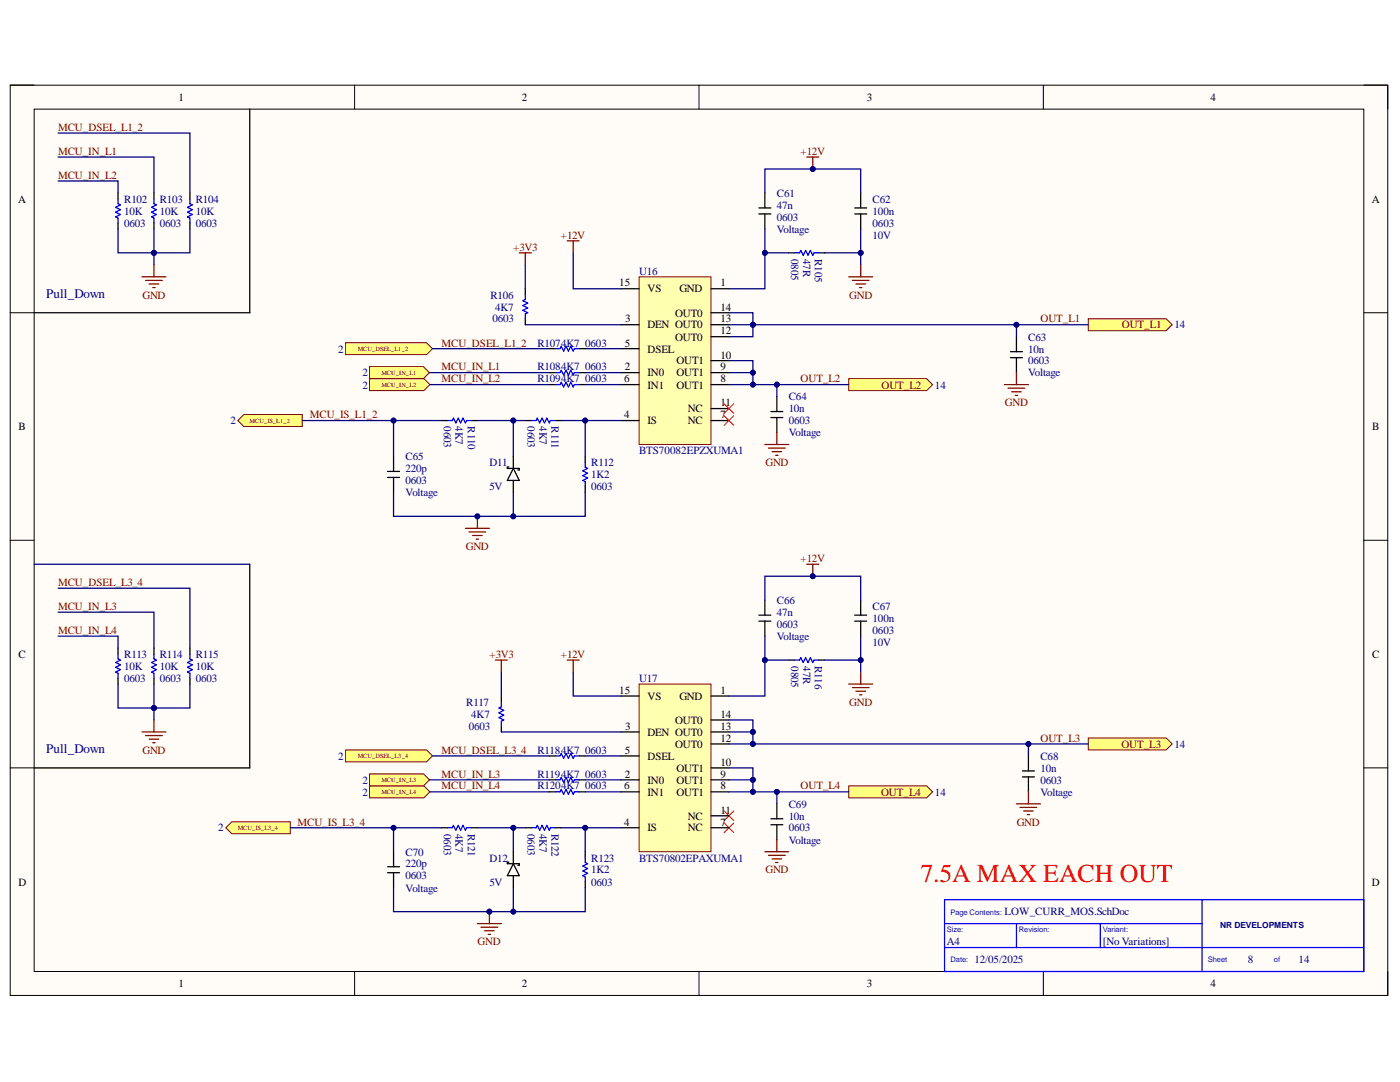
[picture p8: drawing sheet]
<svg xmlns="http://www.w3.org/2000/svg" width="279mm" height="216mm" viewBox="0 0 279 216" stroke-linecap="round" stroke-linejoin="round" font-family="sans-serif">
<defs><g id="words">
<text font-size="5.2" fill="#f00" x="183.7" y="176.1">7.5A MAX EACH OUT</text>
<g font-size="2.6" fill="#000080">
<text x="9.2" y="59.4">Pull_Down</text>
<text x="9.2" y="150.3">Pull_Down</text>
</g>
<g font-size="2.2">
<text x="35.6" y="20.1">1</text>
<text x="104.1" y="20.1">2</text>
<text x="173" y="20.1">3</text>
<text x="241.6" y="20.1">4</text>
<text x="3.6" y="40.4">A</text>
<text x="273.8" y="40.4">A</text>
<text x="123.6" y="57.2">15</text>
<text x="129.2" y="58.3">VS</text>
<text x="135.6" y="58.3">GND</text>
<text x="143.8" y="57.2">1</text>
<text x="124.8" y="64.4">3</text>
<text x="129.2" y="65.5">DEN OUT0</text>
<text x="134.7" y="63.2">OUT0</text>
<text x="143.8" y="64.4">13</text>
<text x="143.8" y="62">14</text>
<text x="124.7" y="69.2">5</text>
<text x="129.2" y="70.4">DSEL</text>
<text x="134.7" y="68">OUT0</text>
<text x="143.8" y="71.5">10</text>
<text x="143.8" y="66.7">12</text>
<text x="124.6" y="76.3">6</text>
<text x="124.7" y="73.9">2</text>
<text x="129.2" y="75.1">IN0</text>
<text x="129.2" y="77.5">IN1</text>
<text x="135" y="77.5">OUT1</text>
<text x="135" y="75.1">OUT1</text>
<text x="135" y="72.7">OUT1</text>
<text x="143.8" y="76.3">8</text>
<text x="143.8" y="73.9">9</text>
<text x="124.6" y="83.5">4</text>
<text x="137.3" y="82.3">NC</text>
<text x="143.8" y="83.5">7</text>
<text x="143.8" y="81.1">11</text>
<text x="3.7" y="85.8">B</text>
<text x="129.2" y="84.6">IS</text>
<text x="137.3" y="84.6">NC</text>
<text x="273.9" y="85.8">B</text>
<text x="3.7" y="131.3">C</text>
<text x="273.9" y="131.3">C</text>
<text x="123.6" y="138.4">15</text>
<text x="129.2" y="139.6">VS</text>
<text x="135.6" y="139.6">GND</text>
<text x="143.8" y="138.4">1</text>
<text x="143.8" y="143.2">14</text>
<text x="124.8" y="145.6">3</text>
<text x="129.2" y="146.8">DEN OUT0</text>
<text x="134.7" y="149.2">OUT0</text>
<text x="134.7" y="144.4">OUT0</text>
<text x="143.8" y="148">12</text>
<text x="143.8" y="145.6">13</text>
<text x="124.7" y="155.2">2</text>
<text x="124.7" y="150.4">5</text>
<text x="129.2" y="151.6">DSEL</text>
<text x="135" y="154">OUT1</text>
<text x="143.8" y="155.2">9</text>
<text x="143.8" y="152.8">10</text>
<text x="124.6" y="157.5">6</text>
<text x="129.2" y="156.4">IN0</text>
<text x="129.2" y="158.8">IN1</text>
<text x="135" y="158.8">OUT1</text>
<text x="135" y="156.4">OUT1</text>
<text x="143.8" y="157.5">8</text>
<text x="124.6" y="164.7">4</text>
<text x="129.2" y="165.9">IS</text>
<text x="137.3" y="165.9">NC</text>
<text x="137.3" y="163.5">NC</text>
<text x="143.8" y="164.7">7</text>
<text x="143.8" y="162.4">11</text>
<text x="3.7" y="176.7">D</text>
<text x="273.8" y="176.7">D</text>
<text x="35.6" y="197">1</text>
<text x="104.1" y="197">2</text>
<text x="173" y="197">3</text>
<text x="241.6" y="197">4</text>
</g>
<g font-size="2.2" fill="#800000">
<text x="11.6" y="26.1">MCU_DSEL_L1_2</text>
<text x="11.6" y="30.9">MCU_IN_L1</text>
<text x="11.6" y="35.7">MCU_IN_L2</text>
<text x="159.8" y="30.9">+12V</text>
<text x="111.9" y="47.6">+12V</text>
<text x="102.4" y="50.1">+3V3</text>
<text x="28.4" y="59.6">GND</text>
<text x="169.5" y="59.6">GND</text>
<text x="207.6" y="64.4">OUT_L1</text>
<text x="223.9" y="65.5">OUT_L1</text>
<text x="88.1" y="69.2">MCU_DSEL_L1_2</text>
<text x="88.1" y="73.9">MCU_IN_L1</text>
<text x="88.1" y="76.3">MCU_IN_L2</text>
<text x="159.8" y="76.3">OUT_L2</text>
<text x="175.9" y="77.5">OUT_L2</text>
<text x="61.8" y="83.5">MCU_IS_L1_2</text>
<text x="200.5" y="81.1">GND</text>
<text x="152.8" y="93">GND</text>
<text x="93" y="109.8">GND</text>
<text x="159.8" y="112.1">+12V</text>
<text x="11.6" y="116.9">MCU_DSEL_L3_4</text>
<text x="11.6" y="121.7">MCU_IN_L3</text>
<text x="11.6" y="126.5">MCU_IN_L4</text>
<text x="97.7" y="131.3">+3V3</text>
<text x="111.9" y="131.3">+12V</text>
<text x="169.5" y="140.9">GND</text>
<text x="207.6" y="148">OUT_L3</text>
<text x="223.8" y="149.2">OUT_L3</text>
<text x="28.4" y="150.4">GND</text>
<text x="88.1" y="155.2">MCU_IN_L3</text>
<text x="88.1" y="150.4">MCU_DSEL_L3_4</text>
<text x="88.1" y="157.5">MCU_IN_L4</text>
<text x="159.8" y="157.5">OUT_L4</text>
<text x="175.8" y="158.8">OUT_L4</text>
<text x="59.4" y="164.7">MCU_IS_L3_4</text>
<text x="202.9" y="164.7">GND</text>
<text x="152.8" y="174.3">GND</text>
<text x="95.3" y="188.7">GND</text>
</g>
<g font-size="2.2" fill="#000080">
<text x="24.8" y="40.4">R102</text>
<text x="31.9" y="40.4">R103</text>
<text x="39.1" y="40.4">R104</text>
<text x="155" y="41.7">47n</text>
<text x="155" y="39.2">C61</text>
<text x="174.2" y="40.4">C62</text>
<text x="24.8" y="42.9">10K</text>
<text x="24.8" y="45.2">0603</text>
<text x="31.9" y="42.9">10K</text>
<text x="31.9" y="45.2">0603</text>
<text x="39.1" y="42.9">10K</text>
<text x="39.1" y="45.2">0603</text>
<text x="155" y="44.1">0603</text>
<text x="155" y="46.4">Voltage</text>
<text x="174.2" y="42.9">100n</text>
<text x="174.2" y="45.2">0603</text>
<text x="174.2" y="47.6">10V</text>
<text x="157.9" y="51.7" transform="rotate(90 157.9 51.7)">0805</text>
<text x="160.3" y="51.7" transform="rotate(90 160.3 51.7)">47R</text>
<text x="162.6" y="51.7" transform="rotate(90 162.6 51.7)">R105</text>
<text x="97.9" y="59.6">R106</text>
<text x="127.5" y="54.8">U16</text>
<text x="98.3" y="64.4">0603</text>
<text x="98.8" y="62">4K7</text>
<text x="234.4" y="65.5">14</text>
<text x="67.5" y="70.4">2</text>
<text x="107.2" y="69.2">R1074K7</text>
<text x="116.8" y="69.2">0603</text>
<text x="205.2" y="70.4">10n</text>
<text x="205.2" y="68">C63</text>
<text x="72.3" y="77.5">2</text>
<text x="72.3" y="75.1">2</text>
<text x="107.2" y="73.9">R1084K7</text>
<text x="107.2" y="76.3">R1094K7</text>
<text x="116.8" y="73.9">0603</text>
<text x="116.8" y="76.3">0603</text>
<text x="186.6" y="77.5">14</text>
<text x="205.2" y="72.7">0603</text>
<text x="205.2" y="75.1">Voltage</text>
<text x="157.4" y="82.3">10n</text>
<text x="157.4" y="79.9">C64</text>
<text x="46" y="84.6">2</text>
<text x="88.6" y="85.1" transform="rotate(90 88.6 85.1)">0603</text>
<text x="90.9" y="85.1" transform="rotate(90 90.9 85.1)">4K7</text>
<text x="93.4" y="85.1" transform="rotate(90 93.4 85.1)">R110</text>
<text x="105.3" y="85.1" transform="rotate(90 105.3 85.1)">0603</text>
<text x="107.7" y="85.1" transform="rotate(90 107.7 85.1)">4K7</text>
<text x="110" y="85.1" transform="rotate(90 110 85.1)">R111</text>
<text x="157.4" y="84.6">0603</text>
<text x="157.4" y="87.1">Voltage</text>
<text x="80.9" y="94.2">220p</text>
<text x="80.9" y="91.8">C65</text>
<text x="97.7" y="93">D11</text>
<text x="118" y="95.5">1K2</text>
<text x="118" y="93">R112</text>
<text x="127.5" y="90.6">BTS70082EPZXUMA1</text>
<text x="80.9" y="96.7">0603</text>
<text x="80.9" y="99">Voltage</text>
<text x="97.7" y="97.8">5V</text>
<text x="118" y="97.8">0603</text>
<text x="155" y="122.9">47n</text>
<text x="155" y="125.3">0603</text>
<text x="155" y="120.5">C66</text>
<text x="174.2" y="124.1">100n</text>
<text x="174.2" y="121.7">C67</text>
<text x="24.8" y="131.3">R113</text>
<text x="31.9" y="131.3">R114</text>
<text x="39.1" y="131.3">R115</text>
<text x="155" y="127.7">Voltage</text>
<text x="174.2" y="126.5">0603</text>
<text x="174.2" y="128.9">10V</text>
<text x="24.8" y="133.7">10K</text>
<text x="24.8" y="136.1">0603</text>
<text x="31.9" y="133.7">10K</text>
<text x="31.9" y="136.1">0603</text>
<text x="39.1" y="133.7">10K</text>
<text x="39.1" y="136.1">0603</text>
<text x="127.5" y="136.1">U17</text>
<text x="157.9" y="132.9" transform="rotate(90 157.9 132.9)">0805</text>
<text x="160.3" y="132.9" transform="rotate(90 160.3 132.9)">47R</text>
<text x="162.6" y="132.9" transform="rotate(90 162.6 132.9)">R116</text>
<text x="93" y="140.9">R117</text>
<text x="94.1" y="143.2">4K7</text>
<text x="93.5" y="145.6">0603</text>
<text x="234.4" y="149.2">14</text>
<text x="67.5" y="151.6">2</text>
<text x="107.2" y="150.4">R1184K7</text>
<text x="107.2" y="155.2">R1194K7</text>
<text x="116.8" y="150.4">0603</text>
<text x="116.8" y="155.2">0603</text>
<text x="207.6" y="154">10n</text>
<text x="207.6" y="151.6">C68</text>
<text x="72.3" y="158.8">2</text>
<text x="72.3" y="156.4">2</text>
<text x="107.2" y="157.5">R1204K7</text>
<text x="116.8" y="157.5">0603</text>
<text x="157.4" y="161.2">C69</text>
<text x="186.6" y="158.8">14</text>
<text x="207.6" y="156.4">0603</text>
<text x="207.6" y="158.8">Voltage</text>
<text x="43.6" y="165.9">2</text>
<text x="88.6" y="166.3" transform="rotate(90 88.6 166.3)">0603</text>
<text x="90.9" y="166.3" transform="rotate(90 90.9 166.3)">4K7</text>
<text x="93.4" y="166.3" transform="rotate(90 93.4 166.3)">R121</text>
<text x="105.3" y="166.3" transform="rotate(90 105.3 166.3)">0603</text>
<text x="107.7" y="166.3" transform="rotate(90 107.7 166.3)">4K7</text>
<text x="110" y="166.3" transform="rotate(90 110 166.3)">R122</text>
<text x="157.4" y="163.5">10n</text>
<text x="157.4" y="165.9">0603</text>
<text x="80.9" y="173.1">220p</text>
<text x="80.9" y="170.7">C70</text>
<text x="97.7" y="171.9">D12</text>
<text x="118" y="171.9">R123</text>
<text x="127.5" y="171.9">BTS70802EPAXUMA1</text>
<text x="157.4" y="168.4">Voltage</text>
<text x="80.9" y="175.5">0603</text>
<text x="80.9" y="177.9">Voltage</text>
<text x="97.7" y="176.7">5V</text>
<text x="118" y="174.3">1K2</text>
<text x="118" y="176.7">0603</text>
<text x="200.5" y="182.6">LOW_CURR_MOS.SchDoc</text>
<text x="189" y="188.7">A4</text>
<text x="220.1" y="188.7">[No Variations]</text>
<text x="194.4" y="192.2">12/05/2025</text>
<text x="249" y="192.2">8</text>
<text x="259.2" y="192.2">14</text>
</g>
<text font-size="1.7" fill="#000080" x="243.5" y="185.2">NR DEVELOPMENTS</text>
<g font-size="1.5" fill="#00f">
<text x="189" y="185.9">Size:</text>
<text x="189.7" y="182.6">Page Contents:</text>
<text x="203.3" y="185.9">Revision:</text>
<text x="220.1" y="185.9">Variant:</text>
<text x="189.7" y="192">Date:</text>
<text x="241.1" y="192">Sheet</text>
<text x="254.2" y="192">of</text>
</g>
<g font-size="1.3" fill="#800000">
<text x="71.4" y="70">MCU_DSEL_L1_2</text>
<text x="76.1" y="77.2">MCU_IN_L2</text>
<text x="76.1" y="74.8">MCU_IN_L1</text>
<text x="49.8" y="84.4">MCU_IS_L1_2</text>
<text x="71.4" y="151.3">MCU_DSEL_L3_4</text>
<text x="76.1" y="158.5">MCU_IN_L4</text>
<text x="76.1" y="156.1">MCU_IN_L3</text>
<text x="47.4" y="165.7">MCU_IS_L3_4</text>
</g>
</g></defs>
<path d="M2 17h275v181.6h-275z" fill-rule="evenodd" fill="#fffcf8"/>
<path d="M2 17h275v181.6h-275z" fill="none" stroke="#000" stroke-width=".2"/>
<path d="M6.8 21.8h265.4v172.1h-265.4z" fill-rule="evenodd" fill="#fffcf8"/>
<g fill="none" stroke="#000" stroke-width=".2">
<path d="M2 17h4.8M70.8 17v4.8M139.5 17v4.8M208.2 17v4.8M272.2 17h4.8v4.8M6.8 21.8h265.4v172.1h-265.4zM2 62.4h4.8M272.2 62.4h4.8M2 107.8h4.8M272.2 107.8h4.8M2 153.2h4.8M272.2 153.2h4.8"/>
<path d="M70.8 193.9v4.7M139.5 193.9v4.7M208.2 193.9v4.7M277 193.9v4.7"/>
</g>
<path d="M188.5 179.5h83.7v14.4h-83.7zM239.9 179.5v14.4M188.5 189.1h83.7M188.5 184.3h51.4M202.9 184.3v4.8M219.6 184.3v4.8" fill="none" stroke="#00f" stroke-width=".25"/>
<path d="M127.5 55.2h14.4v33.5h-14.4z" fill-rule="evenodd" fill="#ffffb0"/>
<path d="M127.5 55.2h14.4v33.5h-14.4z" fill="none" stroke="#800000" stroke-width=".2"/>
<g fill="none" stroke="#000" stroke-width=".25">
<path d="M152.6 38.5v3M171.8 38.5v3M104.8 57.6v1.2M124 57.6h3.5M141.9 57.6h3.6M151.5 42.7h2.3M151.5 41.5h2.3M152.6 42.7v3M157.4 50.5h1.2M163.4 50.5h1.2M170.6 42.7h2.4M170.6 41.5h2.4"/>
<path d="M171.8 42.7v3M104.8 63.6v1.2M109.6 69.6h1.2M115.6 69.6h1.2M124 74.4h3.5M124 64.8h3.5M124 69.6h3.5M124 76.7h3.5M141.9 74.4h3.6M141.9 64.8h3.6M141.9 76.7h3.6M141.9 72h3.6"/>
<path d="M141.9 67.2h3.6M141.9 62.4h3.6M155 79.1v3M77.3 95.3h2.4M77.3 94.1h2.4M78.5 91.1v3M78.5 95.3v3M88.1 83.9h1.2M94.1 83.9h1.2M101.5 93.2h-.3v.3h2.4v.3h-.3M102.4 91.1v2.4M102.4 95.9v2.4"/>
<path d="M102.4 93.5l1.2 2.4h-2.4zM104.8 83.9h1.2M110.8 83.9h1.2M116.8 91.1v1.2M116.8 97.1v1.2M124 83.9h3.5M141.9 83.9h3.6M141.9 81.5h3.6M153.8 83.3h2.4M153.8 82.1h2.4M155 83.3v3"/>
</g>
<path d="M104.8 58.8v1l-.4 .2 .9 .5-.9 .5 .9 .4-.9 .5 .9 .5-.5 .2v1M158.6 50.5h1l.2-.5 .5 .9 .5-.9 .5 .9 .4-.9 .5 .9 .2-.4h1M110.8 69.6h1l.2-.5 .5 1 .5-1 .4 1 .5-1 .5 1 .2-.5h1M89.3 83.9h1l.2-.5 .5 1 .4-1 .5 1 .5-1 .5 1 .2-.5h1M106 83.9h1l.2-.5 .5 1 .5-1 .5 1 .4-1 .5 1 .3-.5h.9M116.8 92.3v.9l.5 .3-1 .5 1 .4-1 .5 1 .5-1 .5 .5 .2v1" fill="none" stroke="#00f" stroke-width=".25"/>
<g fill="none" stroke="#800000" stroke-width=".25">
<path d="M161 31.3h2.4M162.2 31.3v2.4M113.2 48.1h2.4M114.4 48.1v2.4M169.4 55.2h4.8M170.1 55.9h3.3M170.8 56.7h1.9M171.5 57.4h.5M171.8 52.8v2.4M152.6 88.7h4.8M153.4 89.4h3.3M154.1 90.1h1.9"/>
<path d="M154.8 90.8h.5M155 86.3v2.4"/>
</g>
<circle cx="162.2" cy="33.7" r=".48" fill="#000080"/>
<circle cx="162.2" cy="33.7" r=".48" fill="none" stroke="#000080" stroke-width=".2"/>
<g fill="none" stroke="#000" stroke-width=".25">
<path d="M109.6 74.4h1.2M109.6 76.7h1.2M115.6 74.4h1.2M115.6 76.7h1.2M201.7 71.4h2.3M201.7 70.2h2.3M202.9 67.2v3M202.9 71.4v3M152.6 119.8v2.9M171.8 119.8v2.9M100.1 138.9v1.2M151.5 123.9h2.3"/>
<path d="M151.5 122.7h2.3M152.6 123.9v3M157.4 131.7h1.2M163.4 131.7h1.2M170.6 123.9h2.4M170.6 122.7h2.4M171.8 123.9v3M100.1 144.9v1.2M109.6 150.8h1.2M115.6 150.8h1.2M77.3 174.1h2.4M77.3 172.9h2.4"/>
<path d="M78.5 170v2.9M78.5 174.1v3M88.1 165.2h1.2M94.1 165.2h1.2M101.5 172h-.3v.3h2.4v.3h-.3M102.4 170v2.3M102.4 174.7v2.4M102.4 172.3l1.2 2.4h-2.3zM104.8 165.2h1.2M110.8 165.2h1.2M116.8 170v1.1M116.8 175.9v1.2"/>
<path d="M153.8 164.6h2.4M153.8 163.4h2.4M155 160.4v3M155 164.6v3"/>
</g>
<path d="M110.8 74.4h1l.2-.5 .5 .9 .5-.9 .4 .9 .5-.9 .5 .9 .2-.4h1M110.8 76.7h1l.2-.4 .5 .9 .5-.9 .4 .9 .5-.9 .5 .9 .2-.5h1M158.6 131.7h1l.2-.5 .5 1 .5-1 .5 1 .4-1 .5 1 .2-.5h1M100.1 140.1v.9l-.5 .3 .9 .4-.9 .5 .9 .5-.9 .5 .9 .5-.4 .2v1M110.8 150.8h1l.2-.4 .5 .9 .5-.9 .4 .9 .5-.9 .5 .9 .2-.5h1M89.3 165.2h1l.2-.5 .5 1 .4-1 .5 1 .5-1 .5 1 .2-.5h1M106 165.2h1l.2-.5 .5 1 .5-1 .5 1 .4-1 .5 1 .3-.5h.9M116.8 171.1v1l.5 .2-1 .5 1 .5-1 .5 1 .5-1 .4 .5 .3v.9" fill="none" stroke="#00f" stroke-width=".25"/>
<path d="M144.5 80.6l1.9 1.9M144.5 83l1.9 1.9M146.4 80.6l-1.9 1.9M146.4 83l-1.9 1.9" fill="none" stroke="#f00" stroke-width=".2"/>
<g fill="none" stroke="#800000" stroke-width=".25">
<path d="M200.5 76.7h4.7M201.2 77.5h3.3M201.9 78.2h1.9M202.6 78.9h.5M202.9 74.4v2.3M161 112.6h2.4M162.2 112.6v2.4M113.2 131.7h2.4M114.4 131.7v2.4M169.4 136.5h4.8M170.1 137.2h3.3M170.8 137.9h1.9"/>
<path d="M171.5 138.6h.5M171.8 134.1v2.4M152.6 170h4.8M153.4 170.7h3.3M154.1 171.4h1.9M154.8 172.1h.5M155 167.6v2.4"/>
</g>
<circle cx="162.2" cy="115" r=".48" fill="#000080"/>
<circle cx="162.2" cy="115" r=".48" fill="none" stroke="#000080" stroke-width=".2"/>
<path d="M109.6 155.6h1.2M109.6 158h1.2M115.6 155.6h1.2M115.6 158h1.2M204 155h2.4M204 153.8h2.4M205.2 150.8v3M205.2 155v3" fill="none" stroke="#000" stroke-width=".25"/>
<path d="M110.8 155.6h1l.2-.5 .5 1 .5-1 .4 1 .5-1 .5 1 .2-.5h1M110.8 158h1l.2-.5 .5 1 .5-1 .4 1 .5-1 .5 1 .2-.5h1" fill="none" stroke="#00f" stroke-width=".25"/>
<path d="M144.5 161.8l1.9 1.9M144.5 164.2l1.9 1.9M146.4 161.8l-1.9 1.9M146.4 164.2l-1.9 1.9" fill="none" stroke="#f00" stroke-width=".2"/>
<path d="M205.2 158v2.4M202.9 160.4h4.7M203.6 161.1h3.3M204.3 161.8h1.9M205 162.5h.5" fill="none" stroke="#800000" stroke-width=".25"/>
<path d="M127.5 136.5h14.4v33.5h-14.4z" fill-rule="evenodd" fill="#ffffb0"/>
<path d="M127.5 136.5h14.4v33.5h-14.4z" fill="none" stroke="#800000" stroke-width=".2"/>
<g fill="none" stroke="#000" stroke-width=".25">
<path d="M124 138.9h3.5M141.9 138.9h3.6M124 155.6h3.5M124 146.1h3.5M124 150.8h3.5M124 158h3.5M141.9 155.6h3.6M141.9 146.1h3.6M141.9 158h3.6M141.9 153.2h3.6M141.9 148.4h3.6M141.9 143.7h3.6"/>
<path d="M124 165.2h3.5M141.9 165.2h3.6M141.9 162.8h3.6"/>
</g>
<path d="M217.2 63.6h15.5l1.2 1.2-1.2 1.2h-15.5z" fill-rule="evenodd" fill="#ffff80"/>
<path d="M217.2 63.6h15.5l1.2 1.2-1.2 1.2h-15.5z" fill="none" stroke="#800000" stroke-width=".2"/>
<path d="M169.4 75.6h15.5l1.2 1.1-1.2 1.2h-15.5z" fill-rule="evenodd" fill="#ffff80"/>
<path d="M169.4 75.6h15.5l1.2 1.1-1.2 1.2h-15.5z" fill="none" stroke="#800000" stroke-width=".2"/>
<path d="M217.2 147.2h15.5l1.2 1.2-1.2 1.2h-15.5z" fill-rule="evenodd" fill="#ffff80"/>
<path d="M217.2 147.2h15.5l1.2 1.2-1.2 1.2h-15.5z" fill="none" stroke="#800000" stroke-width=".2"/>
<path d="M169.4 156.8h15.5l1.2 1.2-1.2 1.2h-15.5z" fill-rule="evenodd" fill="#ffff80"/>
<path d="M169.4 156.8h15.5l1.2 1.2-1.2 1.2h-15.5z" fill="none" stroke="#800000" stroke-width=".2"/>
<path d="M48.7 82.7h11.6v2.4h-11.6l-1.2-1.2z" fill-rule="evenodd" fill="#ffff80"/>
<path d="M48.7 82.7h11.6v2.4h-11.6l-1.2-1.2z" fill="none" stroke="#800000" stroke-width=".2"/>
<path d="M45.1 165.2l1.2-1.2h11.6v2.4h-11.6z" fill-rule="evenodd" fill="#ffff80"/>
<path d="M45.1 165.2l1.2-1.2h11.6v2.4h-11.6z" fill="none" stroke="#800000" stroke-width=".2"/>
<path d="M73.8 75.5h10.8l1.2 1.2-1.2 1.2h-10.8z" fill-rule="evenodd" fill="#ffff80"/>
<path d="M73.8 75.5h10.8l1.2 1.2-1.2 1.2h-10.8z" fill="none" stroke="#800000" stroke-width=".2"/>
<path d="M73.8 73.2h10.7l1.2 1.2-1.2 1.1h-10.7z" fill-rule="evenodd" fill="#ffff80"/>
<path d="M73.8 73.2h10.7l1.2 1.2-1.2 1.1h-10.7z" fill="none" stroke="#800000" stroke-width=".2"/>
<path d="M73.8 156.8h10.8l1.2 1.2-1.2 1.2h-10.8z" fill-rule="evenodd" fill="#ffff80"/>
<path d="M73.8 156.8h10.8l1.2 1.2-1.2 1.2h-10.8z" fill="none" stroke="#800000" stroke-width=".2"/>
<path d="M73.8 154.4h10.7l1.2 1.2-1.2 1.2h-10.7z" fill-rule="evenodd" fill="#ffff80"/>
<path d="M73.8 154.4h10.7l1.2 1.2-1.2 1.2h-10.7z" fill="none" stroke="#800000" stroke-width=".2"/>
<path d="M69 149.6h16.1l1.2 1.2-1.2 1.2h-16.1z" fill-rule="evenodd" fill="#ffff80"/>
<path d="M69 149.6h16.1l1.2 1.2-1.2 1.2h-16.1z" fill="none" stroke="#800000" stroke-width=".2"/>
<path d="M69 68.4h16.1l1.2 1.2-1.2 1.2h-16.1z" fill-rule="evenodd" fill="#ffff80"/>
<path d="M69 68.4h16.1l1.2 1.2-1.2 1.2h-16.1z" fill="none" stroke="#800000" stroke-width=".2"/>
<path d="M95.3 184.3h4.8M96 185h3.3M96.7 185.7h1.9M97.4 186.4h.5M97.7 181.9v2.4" fill="none" stroke="#800000" stroke-width=".25"/>
<circle cx="97.7" cy="181.9" r=".48" fill="#000080"/>
<circle cx="97.7" cy="181.9" r=".48" fill="none" stroke="#000080" stroke-width=".2"/>
<path d="M92.9 105.4h4.8M93.6 106.1h3.3M94.3 106.9h1.9M95 107.6h.5M95.3 103v2.4" fill="none" stroke="#800000" stroke-width=".25"/>
<circle cx="95.3" cy="103" r=".48" fill="#000080"/>
<circle cx="95.3" cy="103" r=".48" fill="none" stroke="#000080" stroke-width=".2"/>
<path d="M23.6 38.5v1.2M30.7 38.5v1.2M37.9 38.5v1.2M23.6 44.5v1.2M30.7 44.5v1.2M37.9 44.5v1.2" fill="none" stroke="#000" stroke-width=".25"/>
<path d="M23.6 39.7v1l.4 .2-.9 .5 .9 .4-.9 .5 .9 .5-.9 .5 .5 .2v1M30.7 39.7v1l.5 .2-1 .5 1 .4-1 .5 1 .5-1 .5 .5 .2v1M37.9 39.7v1l.5 .2-1 .5 1 .4-1 .5 1 .5-1 .5 .5 .2v1" fill="none" stroke="#00f" stroke-width=".25"/>
<path d="M28.3 55.2h4.8M29.1 55.9h3.3M29.8 56.7h1.9M30.5 57.4h.5M30.7 52.8v2.4" fill="none" stroke="#800000" stroke-width=".25"/>
<path d="M104.8 64.8h19.2M116.8 69.6h7.2M124 83.9h-7.2v7.2" fill="none" stroke="#000080" stroke-width=".25"/>
<circle cx="116.8" cy="83.9" r=".48" fill="#000080"/>
<circle cx="116.8" cy="83.9" r=".48" fill="none" stroke="#000080" stroke-width=".2"/>
<path d="M112 83.9h4.8" fill="none" stroke="#000080" stroke-width=".25"/>
<circle cx="116.8" cy="83.9" r=".48" fill="#000080"/>
<circle cx="116.8" cy="83.9" r=".48" fill="none" stroke="#000080" stroke-width=".2"/>
<path d="M164.6 50.5h7.2v2.3" fill="none" stroke="#000080" stroke-width=".25"/>
<circle cx="171.8" cy="50.5" r=".48" fill="#000080"/>
<circle cx="171.8" cy="50.5" r=".48" fill="none" stroke="#000080" stroke-width=".2"/>
<path d="M171.8 45.7v4.8" fill="none" stroke="#000080" stroke-width=".25"/>
<circle cx="171.8" cy="50.5" r=".48" fill="#000080"/>
<circle cx="171.8" cy="50.5" r=".48" fill="none" stroke="#000080" stroke-width=".2"/>
<path d="M152.6 38.5v-4.8h19.2v4.8" fill="none" stroke="#000080" stroke-width=".25"/>
<circle cx="162.2" cy="33.7" r=".48" fill="#000080"/>
<circle cx="162.2" cy="33.7" r=".48" fill="none" stroke="#000080" stroke-width=".2"/>
<path d="M78.5 98.3v4.7h38.3v-4.7" fill="none" stroke="#000080" stroke-width=".25"/>
<circle cx="95.3" cy="103" r=".48" fill="#000080"/>
<circle cx="95.3" cy="103" r=".48" fill="none" stroke="#000080" stroke-width=".2"/>
<circle cx="102.4" cy="103" r=".48" fill="#000080"/>
<circle cx="102.4" cy="103" r=".48" fill="none" stroke="#000080" stroke-width=".2"/>
<path d="M95.3 83.9h9.5" fill="none" stroke="#000080" stroke-width=".25"/>
<circle cx="102.4" cy="83.9" r=".48" fill="#000080"/>
<circle cx="102.4" cy="83.9" r=".48" fill="none" stroke="#000080" stroke-width=".2"/>
<path d="M102.4 98.3v4.7" fill="none" stroke="#000080" stroke-width=".25"/>
<circle cx="102.4" cy="103" r=".48" fill="#000080"/>
<circle cx="102.4" cy="103" r=".48" fill="none" stroke="#000080" stroke-width=".2"/>
<path d="M102.4 83.9v7.2" fill="none" stroke="#000080" stroke-width=".25"/>
<circle cx="102.4" cy="83.9" r=".48" fill="#000080"/>
<circle cx="102.4" cy="83.9" r=".48" fill="none" stroke="#000080" stroke-width=".2"/>
<path d="M78.5 83.9v7.2" fill="none" stroke="#000080" stroke-width=".25"/>
<circle cx="78.5" cy="83.9" r=".48" fill="#000080"/>
<circle cx="78.5" cy="83.9" r=".48" fill="none" stroke="#000080" stroke-width=".2"/>
<path d="M116.8 74.4h7.2M116.8 76.7h7.2M145.5 76.7h4.8" fill="none" stroke="#000080" stroke-width=".25"/>
<circle cx="150.3" cy="76.7" r=".48" fill="#000080"/>
<circle cx="150.3" cy="76.7" r=".48" fill="none" stroke="#000080" stroke-width=".2"/>
<path d="M145.5 74.4h4.8" fill="none" stroke="#000080" stroke-width=".25"/>
<circle cx="150.3" cy="74.4" r=".48" fill="#000080"/>
<circle cx="150.3" cy="74.4" r=".48" fill="none" stroke="#000080" stroke-width=".2"/>
<path d="M155 76.7v2.4" fill="none" stroke="#000080" stroke-width=".25"/>
<circle cx="155" cy="76.7" r=".48" fill="#000080"/>
<circle cx="155" cy="76.7" r=".48" fill="none" stroke="#000080" stroke-width=".2"/>
<path d="M145.5 72h4.8v4.7h19.1" fill="none" stroke="#000080" stroke-width=".25"/>
<circle cx="150.3" cy="74.4" r=".48" fill="#000080"/>
<circle cx="150.3" cy="74.4" r=".48" fill="none" stroke="#000080" stroke-width=".2"/>
<circle cx="150.3" cy="76.7" r=".48" fill="#000080"/>
<circle cx="150.3" cy="76.7" r=".48" fill="none" stroke="#000080" stroke-width=".2"/>
<circle cx="155" cy="76.7" r=".48" fill="#000080"/>
<circle cx="155" cy="76.7" r=".48" fill="none" stroke="#000080" stroke-width=".2"/>
<path d="M202.9 64.8h14.3" fill="none" stroke="#000080" stroke-width=".25"/>
<circle cx="202.8" cy="64.8" r=".48" fill="#000080"/>
<circle cx="202.8" cy="64.8" r=".48" fill="none" stroke="#000080" stroke-width=".2"/>
<path d="M152.6 45.7v11.9h-7.1" fill="none" stroke="#000080" stroke-width=".25"/>
<circle cx="152.6" cy="50.5" r=".48" fill="#000080"/>
<circle cx="152.6" cy="50.5" r=".48" fill="none" stroke="#000080" stroke-width=".2"/>
<path d="M152.6 50.5h4.8" fill="none" stroke="#000080" stroke-width=".25"/>
<circle cx="152.6" cy="50.5" r=".48" fill="#000080"/>
<circle cx="152.6" cy="50.5" r=".48" fill="none" stroke="#000080" stroke-width=".2"/>
<path d="M100.1 146.1h23.9M116.8 150.8h7.2M124 165.2h-7.2v4.8" fill="none" stroke="#000080" stroke-width=".25"/>
<circle cx="116.8" cy="165.2" r=".48" fill="#000080"/>
<circle cx="116.8" cy="165.2" r=".48" fill="none" stroke="#000080" stroke-width=".2"/>
<path d="M112 165.2h4.8" fill="none" stroke="#000080" stroke-width=".25"/>
<circle cx="116.8" cy="165.2" r=".48" fill="#000080"/>
<circle cx="116.8" cy="165.2" r=".48" fill="none" stroke="#000080" stroke-width=".2"/>
<path d="M164.6 131.7h7.2v2.4" fill="none" stroke="#000080" stroke-width=".25"/>
<circle cx="171.8" cy="131.7" r=".48" fill="#000080"/>
<circle cx="171.8" cy="131.7" r=".48" fill="none" stroke="#000080" stroke-width=".2"/>
<path d="M171.8 126.9v4.8" fill="none" stroke="#000080" stroke-width=".25"/>
<circle cx="171.8" cy="131.7" r=".48" fill="#000080"/>
<circle cx="171.8" cy="131.7" r=".48" fill="none" stroke="#000080" stroke-width=".2"/>
<path d="M152.6 119.8v-4.8h19.2v4.8" fill="none" stroke="#000080" stroke-width=".25"/>
<circle cx="162.2" cy="115" r=".48" fill="#000080"/>
<circle cx="162.2" cy="115" r=".48" fill="none" stroke="#000080" stroke-width=".2"/>
<path d="M78.5 177.1v4.8h38.3v-4.8" fill="none" stroke="#000080" stroke-width=".25"/>
<circle cx="97.7" cy="181.9" r=".48" fill="#000080"/>
<circle cx="97.7" cy="181.9" r=".48" fill="none" stroke="#000080" stroke-width=".2"/>
<circle cx="102.5" cy="181.9" r=".48" fill="#000080"/>
<circle cx="102.5" cy="181.9" r=".48" fill="none" stroke="#000080" stroke-width=".2"/>
<path d="M95.3 165.2h9.5" fill="none" stroke="#000080" stroke-width=".25"/>
<circle cx="102.4" cy="165.2" r=".48" fill="#000080"/>
<circle cx="102.4" cy="165.2" r=".48" fill="none" stroke="#000080" stroke-width=".2"/>
<path d="M102.4 177.1v4.8" fill="none" stroke="#000080" stroke-width=".25"/>
<circle cx="102.5" cy="181.9" r=".48" fill="#000080"/>
<circle cx="102.5" cy="181.9" r=".48" fill="none" stroke="#000080" stroke-width=".2"/>
<path d="M102.4 165.2v4.8" fill="none" stroke="#000080" stroke-width=".25"/>
<circle cx="102.4" cy="165.2" r=".48" fill="#000080"/>
<circle cx="102.4" cy="165.2" r=".48" fill="none" stroke="#000080" stroke-width=".2"/>
<path d="M78.5 165.2v4.8" fill="none" stroke="#000080" stroke-width=".25"/>
<circle cx="78.5" cy="165.2" r=".48" fill="#000080"/>
<circle cx="78.5" cy="165.2" r=".48" fill="none" stroke="#000080" stroke-width=".2"/>
<path d="M116.8 155.6h7.2M116.8 158h7.2M145.5 158h4.8" fill="none" stroke="#000080" stroke-width=".25"/>
<circle cx="150.3" cy="158" r=".48" fill="#000080"/>
<circle cx="150.3" cy="158" r=".48" fill="none" stroke="#000080" stroke-width=".2"/>
<path d="M145.5 155.6h4.8" fill="none" stroke="#000080" stroke-width=".25"/>
<circle cx="150.3" cy="155.6" r=".48" fill="#000080"/>
<circle cx="150.3" cy="155.6" r=".48" fill="none" stroke="#000080" stroke-width=".2"/>
<path d="M155 158v2.4" fill="none" stroke="#000080" stroke-width=".25"/>
<circle cx="155" cy="158" r=".48" fill="#000080"/>
<circle cx="155" cy="158" r=".48" fill="none" stroke="#000080" stroke-width=".2"/>
<path d="M145.5 153.2h4.8v4.8h19.1" fill="none" stroke="#000080" stroke-width=".25"/>
<circle cx="150.3" cy="155.6" r=".48" fill="#000080"/>
<circle cx="150.3" cy="155.6" r=".48" fill="none" stroke="#000080" stroke-width=".2"/>
<circle cx="150.3" cy="158" r=".48" fill="#000080"/>
<circle cx="150.3" cy="158" r=".48" fill="none" stroke="#000080" stroke-width=".2"/>
<circle cx="155" cy="158" r=".48" fill="#000080"/>
<circle cx="155" cy="158" r=".48" fill="none" stroke="#000080" stroke-width=".2"/>
<path d="M145.5 143.7h4.8v4.7h-4.8" fill="none" stroke="#000080" stroke-width=".25"/>
<circle cx="150.3" cy="148.4" r=".48" fill="#000080"/>
<circle cx="150.3" cy="148.4" r=".48" fill="none" stroke="#000080" stroke-width=".2"/>
<circle cx="150.3" cy="146.1" r=".48" fill="#000080"/>
<circle cx="150.3" cy="146.1" r=".48" fill="none" stroke="#000080" stroke-width=".2"/>
<path d="M145.5 146.1h4.8" fill="none" stroke="#000080" stroke-width=".25"/>
<circle cx="150.3" cy="146.1" r=".48" fill="#000080"/>
<circle cx="150.3" cy="146.1" r=".48" fill="none" stroke="#000080" stroke-width=".2"/>
<path d="M150.3 148.4h54.9v2.4" fill="none" stroke="#000080" stroke-width=".25"/>
<circle cx="150.3" cy="148.4" r=".48" fill="#000080"/>
<circle cx="150.3" cy="148.4" r=".48" fill="none" stroke="#000080" stroke-width=".2"/>
<circle cx="205.2" cy="148.4" r=".48" fill="#000080"/>
<circle cx="205.2" cy="148.4" r=".48" fill="none" stroke="#000080" stroke-width=".2"/>
<path d="M205.2 148.4h12" fill="none" stroke="#000080" stroke-width=".25"/>
<circle cx="205.2" cy="148.4" r=".48" fill="#000080"/>
<circle cx="205.2" cy="148.4" r=".48" fill="none" stroke="#000080" stroke-width=".2"/>
<path d="M152.6 126.9v12h-7.1" fill="none" stroke="#000080" stroke-width=".25"/>
<circle cx="152.6" cy="131.7" r=".48" fill="#000080"/>
<circle cx="152.6" cy="131.7" r=".48" fill="none" stroke="#000080" stroke-width=".2"/>
<path d="M152.6 131.7h4.8" fill="none" stroke="#000080" stroke-width=".25"/>
<circle cx="152.6" cy="131.7" r=".48" fill="#000080"/>
<circle cx="152.6" cy="131.7" r=".48" fill="none" stroke="#000080" stroke-width=".2"/>
<path d="M145.5 62.4h4.8v2.4" fill="none" stroke="#000080" stroke-width=".25"/>
<circle cx="150.3" cy="64.8" r=".48" fill="#000080"/>
<circle cx="150.3" cy="64.8" r=".48" fill="none" stroke="#000080" stroke-width=".2"/>
<path d="M145.5 64.8h4.8" fill="none" stroke="#000080" stroke-width=".25"/>
<circle cx="150.3" cy="64.8" r=".48" fill="#000080"/>
<circle cx="150.3" cy="64.8" r=".48" fill="none" stroke="#000080" stroke-width=".2"/>
<path d="M145.5 67.2h4.8v-2.4h52.6v2.4" fill="none" stroke="#000080" stroke-width=".25"/>
<circle cx="202.8" cy="64.8" r=".48" fill="#000080"/>
<circle cx="202.8" cy="64.8" r=".48" fill="none" stroke="#000080" stroke-width=".2"/>
<circle cx="150.3" cy="64.8" r=".48" fill="#000080"/>
<circle cx="150.3" cy="64.8" r=".48" fill="none" stroke="#000080" stroke-width=".2"/>
<path d="M60.3 83.9h27.8" fill="none" stroke="#000080" stroke-width=".25"/>
<circle cx="78.5" cy="83.9" r=".48" fill="#000080"/>
<circle cx="78.5" cy="83.9" r=".48" fill="none" stroke="#000080" stroke-width=".2"/>
<path d="M57.9 165.2h30.2" fill="none" stroke="#000080" stroke-width=".25"/>
<circle cx="78.5" cy="165.2" r=".48" fill="#000080"/>
<circle cx="78.5" cy="165.2" r=".48" fill="none" stroke="#000080" stroke-width=".2"/>
<path d="M11.6 31.3h19.1v7.2M11.6 26.6h26.3v11.9M30.7 45.7v4.8h7.2v-4.8M85.7 74.4h23.9M85.8 76.7h23.8M86.3 69.6h23.3M85.7 155.6h23.9M85.8 158h23.8M86.3 150.8h23.3" fill="none" stroke="#000080" stroke-width=".25"/>
<circle cx="30.7" cy="50.5" r=".48" fill="#000080"/>
<circle cx="30.7" cy="50.5" r=".48" fill="none" stroke="#000080" stroke-width=".2"/>
<path d="M11.6 36.1h12v2.4M23.6 45.7v4.8h7.1" fill="none" stroke="#000080" stroke-width=".25"/>
<circle cx="30.7" cy="50.5" r=".48" fill="#000080"/>
<circle cx="30.7" cy="50.5" r=".48" fill="none" stroke="#000080" stroke-width=".2"/>
<path d="M30.7 50.5v2.3" fill="none" stroke="#000080" stroke-width=".25"/>
<circle cx="30.7" cy="50.5" r=".48" fill="#000080"/>
<circle cx="30.7" cy="50.5" r=".48" fill="none" stroke="#000080" stroke-width=".2"/>
<path d="M49.8 21.8v40.6h-43M23.6 129.3v1.2M23.6 135.3v1.2M30.7 129.3v1.2M30.7 135.3v1.2M37.9 129.3v1.2M37.9 135.3v1.2" fill="none" stroke="#000" stroke-width=".25"/>
<path d="M23.6 130.5v1l.4 .2-.9 .5 .9 .5-.9 .4 .9 .5-.9 .5 .5 .2v1M30.7 130.5v1l.5 .2-1 .5 1 .5-1 .4 1 .5-1 .5 .5 .2v1M37.9 130.5v1l.5 .2-1 .5 1 .5-1 .4 1 .5-1 .5 .5 .2v1" fill="none" stroke="#00f" stroke-width=".25"/>
<path d="M28.3 146.1h4.8M29.1 146.8h3.3M29.8 147.5h1.9M30.5 148.2h.5M30.7 143.7v2.4" fill="none" stroke="#800000" stroke-width=".25"/>
<path d="M11.6 117.4h26.3v11.9M11.6 122.2h19.1v7.1M30.7 136.5v4.8h7.2v-4.8" fill="none" stroke="#000080" stroke-width=".25"/>
<circle cx="30.7" cy="141.3" r=".48" fill="#000080"/>
<circle cx="30.7" cy="141.3" r=".48" fill="none" stroke="#000080" stroke-width=".2"/>
<path d="M11.6 126.9h12v2.4M23.6 136.5v4.8h7.1" fill="none" stroke="#000080" stroke-width=".25"/>
<circle cx="30.7" cy="141.3" r=".48" fill="#000080"/>
<circle cx="30.7" cy="141.3" r=".48" fill="none" stroke="#000080" stroke-width=".2"/>
<path d="M30.7 141.3v2.4" fill="none" stroke="#000080" stroke-width=".25"/>
<circle cx="30.7" cy="141.3" r=".48" fill="#000080"/>
<circle cx="30.7" cy="141.3" r=".48" fill="none" stroke="#000080" stroke-width=".2"/>
<path d="M49.8 112.6v40.6h-43" fill="none" stroke="#000" stroke-width=".25"/>
<path d="M104.8 52.8v4.8M114.4 50.5v7.1h9.6M6.8 112.6h43M100.1 134.1v4.8M114.4 134.1v4.8h9.6" fill="none" stroke="#000080" stroke-width=".25"/>
<path d="M103.6 50.5h2.4M104.8 50.5v2.3M98.9 131.7h2.3M100.1 131.7v2.4" fill="none" stroke="#800000" stroke-width=".25"/>
<use href="#words"/>
</svg>
